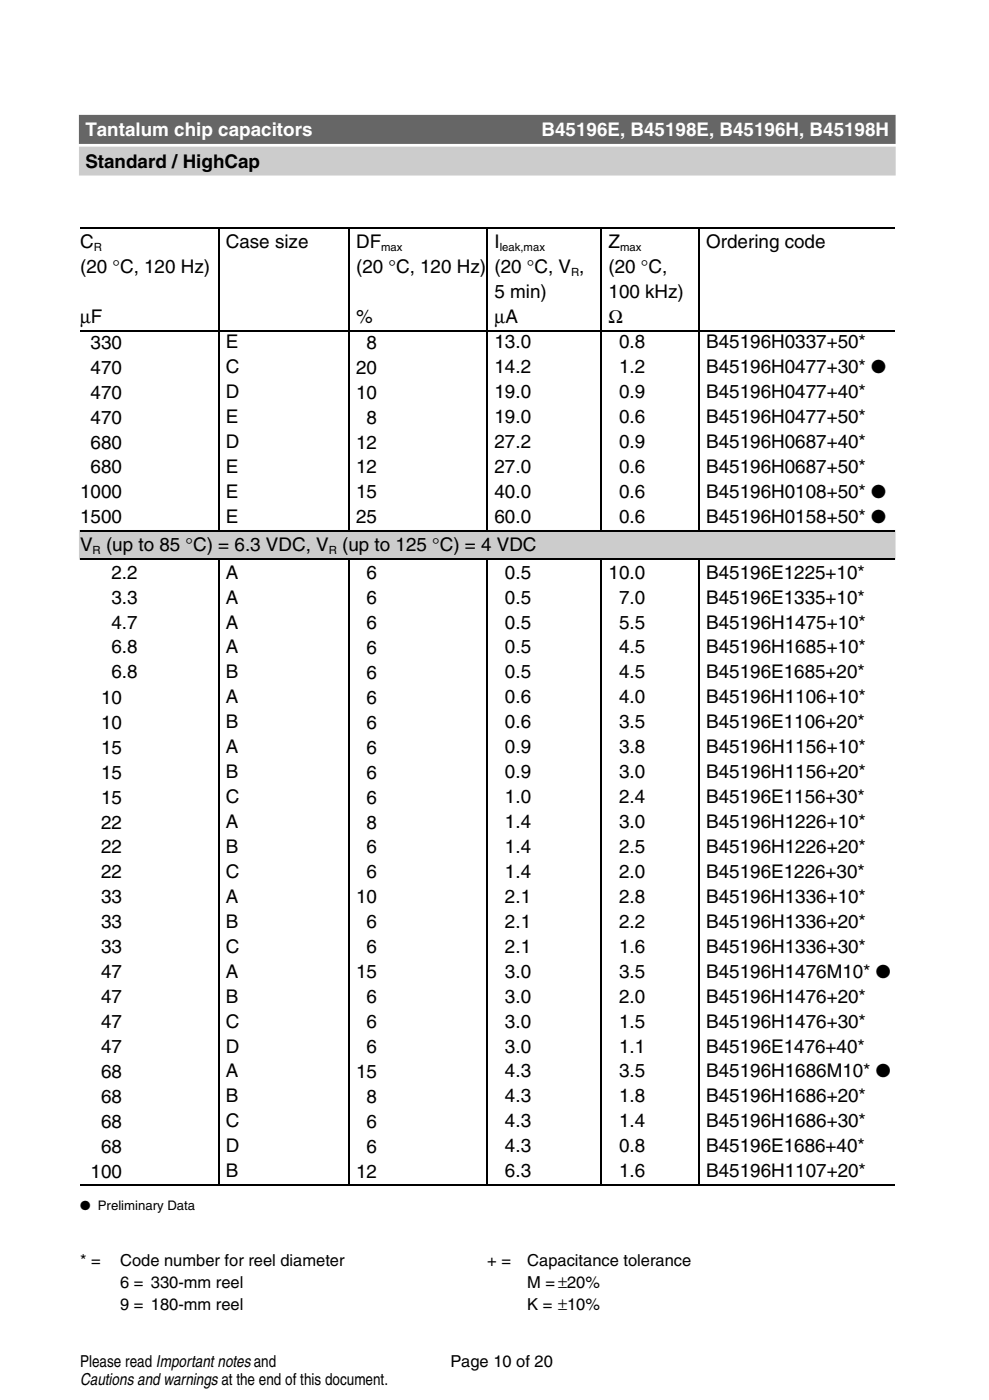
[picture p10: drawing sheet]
<svg xmlns="http://www.w3.org/2000/svg" width="148mm" height="210mm" viewBox="0 0 148 210" stroke-linecap="round" stroke-linejoin="round" font-family="sans-serif">
<defs><g id="words">
<g font-size="2.8" fill="#fff">
<text x="12.8" y="20.4">Tantalum chip capacitors</text>
<text x="81.1" y="20.4">B45196E, B45198E, B45196H, B45198H</text>
</g>
<g font-size="2.8">
<text x="12.8" y="25.2">Standard / HighCap</text>
<text x="12" y="37.2">C</text>
<text x="12" y="40.9">(20 °C, 120 Hz)</text>
<text x="33.8" y="37.2">Case size</text>
<text x="53.3" y="37.2">DF</text>
<text x="53.3" y="40.9">(20 °C, 120 Hz)</text>
<text x="74.1" y="37.2">I</text>
<text x="74.1" y="40.9">(20 °C, V ,</text>
<text x="91.2" y="37.2">Z</text>
<text x="91.2" y="40.9">(20 °C,</text>
<text x="105.8" y="37.2">Ordering code</text>
<text x="74.1" y="44.7">5 min)</text>
<text x="91.2" y="44.7">100 kHz)</text>
<text x="12" y="48.4">µF</text>
<text x="13.6" y="52.3">330</text>
<text x="33.8" y="52.2">E</text>
<text x="53.3" y="48.4">%</text>
<text x="54.9" y="52.3">8</text>
<text x="74.1" y="48.4">µA</text>
<text x="74.1" y="52.2">13.0</text>
<text x="91.2" y="48.4">Ω</text>
<text x="92.7" y="52.2">0.8</text>
<text x="105.8" y="52.2">B45196H0337+50*</text>
<text x="13.6" y="56">470</text>
<text x="13.6" y="59.8">470</text>
<text x="33.8" y="56">C</text>
<text x="33.8" y="59.7">D</text>
<text x="53.3" y="56">20</text>
<text x="53.3" y="59.8">10</text>
<text x="74.1" y="56">14.2</text>
<text x="74.1" y="59.7">19.0</text>
<text x="92.7" y="56">1.2</text>
<text x="92.7" y="59.7">0.9</text>
<text x="105.8" y="56">B45196H0477+30* ●</text>
<text x="105.8" y="59.7">B45196H0477+40*</text>
<text x="13.6" y="63.5">470</text>
<text x="33.8" y="63.4">E</text>
<text x="54.9" y="63.5">8</text>
<text x="74.1" y="63.4">19.0</text>
<text x="92.7" y="63.4">0.6</text>
<text x="105.8" y="63.4">B45196H0477+50*</text>
<text x="13.6" y="67.3">680</text>
<text x="13.6" y="71">680</text>
<text x="33.8" y="67.2">D</text>
<text x="33.8" y="70.9">E</text>
<text x="53.3" y="67.3">12</text>
<text x="53.3" y="71">12</text>
<text x="74.1" y="67.2">27.2</text>
<text x="74.1" y="70.9">27.0</text>
<text x="92.7" y="67.2">0.9</text>
<text x="92.7" y="70.9">0.6</text>
<text x="105.8" y="67.2">B45196H0687+40*</text>
<text x="105.8" y="70.9">B45196H0687+50*</text>
<text x="12" y="74.7">1000</text>
<text x="33.8" y="74.7">E</text>
<text x="53.3" y="74.7">15</text>
<text x="74.1" y="74.7">40.0</text>
<text x="92.7" y="74.7">0.6</text>
<text x="105.8" y="74.7">B45196H0108+50* ●</text>
<text x="12" y="78.5">1500</text>
<text x="12" y="82.6">V</text>
<text x="15.9" y="82.6">(up to 85 °C) = 6.3 VDC, V</text>
<text x="33.8" y="78.4">E</text>
<text x="51.3" y="82.6">(up to 125 °C) = 4 VDC</text>
<text x="53.3" y="78.5">25</text>
<text x="74.1" y="78.4">60.0</text>
<text x="92.7" y="78.4">0.6</text>
<text x="105.8" y="78.4">B45196H0158+50* ●</text>
<text x="16.7" y="86.8">2.2</text>
<text x="33.8" y="86.8">A</text>
<text x="54.9" y="86.8">6</text>
<text x="75.7" y="86.8">0.5</text>
<text x="91.2" y="86.8">10.0</text>
<text x="105.8" y="86.8">B45196E1225+10*</text>
<text x="16.7" y="90.5">3.3</text>
<text x="16.7" y="94.2">4.7</text>
<text x="33.8" y="90.5">A</text>
<text x="33.8" y="94.2">A</text>
<text x="54.9" y="90.6">6</text>
<text x="54.9" y="94.3">6</text>
<text x="75.7" y="90.5">0.5</text>
<text x="75.7" y="94.2">0.5</text>
<text x="92.7" y="90.5">7.0</text>
<text x="92.7" y="94.2">5.5</text>
<text x="105.8" y="90.5">B45196E1335+10*</text>
<text x="105.8" y="94.2">B45196H1475+10*</text>
<text x="16.7" y="98">6.8</text>
<text x="16.7" y="101.7">6.8</text>
<text x="33.8" y="98">A</text>
<text x="33.8" y="101.7">B</text>
<text x="54.9" y="98">6</text>
<text x="54.9" y="101.8">6</text>
<text x="75.7" y="98">0.5</text>
<text x="75.7" y="101.7">0.5</text>
<text x="92.7" y="98">4.5</text>
<text x="92.7" y="101.7">4.5</text>
<text x="105.8" y="98">B45196H1685+10*</text>
<text x="105.8" y="101.7">B45196E1685+20*</text>
<text x="15.1" y="105.5">10</text>
<text x="33.8" y="105.5">A</text>
<text x="54.9" y="105.5">6</text>
<text x="75.7" y="105.5">0.6</text>
<text x="92.7" y="105.5">4.0</text>
<text x="105.8" y="105.5">B45196H1106+10*</text>
<text x="15.1" y="109.3">10</text>
<text x="15.1" y="113">15</text>
<text x="33.8" y="109.2">B</text>
<text x="33.8" y="112.9">A</text>
<text x="54.9" y="109.3">6</text>
<text x="54.9" y="113">6</text>
<text x="75.7" y="109.2">0.6</text>
<text x="75.7" y="112.9">0.9</text>
<text x="92.7" y="109.2">3.5</text>
<text x="92.7" y="112.9">3.8</text>
<text x="105.8" y="109.2">B45196E1106+20*</text>
<text x="105.8" y="112.9">B45196H1156+10*</text>
<text x="15.1" y="116.7">15</text>
<text x="33.8" y="116.7">B</text>
<text x="54.9" y="116.7">6</text>
<text x="75.7" y="116.7">0.9</text>
<text x="92.7" y="116.7">3.0</text>
<text x="105.8" y="116.7">B45196H1156+20*</text>
<text x="15.1" y="120.5">15</text>
<text x="15.1" y="124.2">22</text>
<text x="33.8" y="120.4">C</text>
<text x="33.8" y="124.2">A</text>
<text x="54.9" y="120.5">6</text>
<text x="54.9" y="124.2">8</text>
<text x="75.7" y="120.4">1.0</text>
<text x="75.7" y="124.2">1.4</text>
<text x="92.7" y="120.4">2.4</text>
<text x="92.7" y="124.2">3.0</text>
<text x="105.8" y="120.4">B45196E1156+30*</text>
<text x="105.8" y="124.2">B45196H1226+10*</text>
<text x="15.1" y="128">22</text>
<text x="15.1" y="131.7">22</text>
<text x="33.8" y="127.9">B</text>
<text x="33.8" y="131.6">C</text>
<text x="54.9" y="128">6</text>
<text x="54.9" y="131.7">6</text>
<text x="75.7" y="127.9">1.4</text>
<text x="75.7" y="131.6">1.4</text>
<text x="92.7" y="127.9">2.5</text>
<text x="92.7" y="131.6">2.0</text>
<text x="105.8" y="127.9">B45196H1226+20*</text>
<text x="105.8" y="131.6">B45196E1226+30*</text>
<text x="15.1" y="135.4">33</text>
<text x="33.8" y="135.4">A</text>
<text x="53.3" y="135.4">10</text>
<text x="75.7" y="135.4">2.1</text>
<text x="92.7" y="135.4">2.8</text>
<text x="105.8" y="135.4">B45196H1336+10*</text>
<text x="15.1" y="139.2">33</text>
<text x="15.1" y="142.9">33</text>
<text x="33.8" y="139.1">B</text>
<text x="33.8" y="142.9">C</text>
<text x="54.9" y="139.2">6</text>
<text x="54.9" y="142.9">6</text>
<text x="75.7" y="139.1">2.1</text>
<text x="75.7" y="142.9">2.1</text>
<text x="92.7" y="139.1">2.2</text>
<text x="92.7" y="142.9">1.6</text>
<text x="105.8" y="139.1">B45196H1336+20*</text>
<text x="105.8" y="142.9">B45196H1336+30*</text>
<text x="15.1" y="146.7">47</text>
<text x="33.8" y="146.6">A</text>
<text x="53.3" y="146.7">15</text>
<text x="75.7" y="146.6">3.0</text>
<text x="92.7" y="146.6">3.5</text>
<text x="105.8" y="146.6">B45196H1476M10* ●</text>
<text x="15.1" y="150.4">47</text>
<text x="15.1" y="154.1">47</text>
<text x="33.8" y="150.3">B</text>
<text x="33.8" y="154.1">C</text>
<text x="54.9" y="150.4">6</text>
<text x="54.9" y="154.1">6</text>
<text x="75.7" y="150.3">3.0</text>
<text x="75.7" y="154.1">3.0</text>
<text x="92.7" y="150.3">2.0</text>
<text x="92.7" y="154.1">1.5</text>
<text x="105.8" y="150.3">B45196H1476+20*</text>
<text x="105.8" y="154.1">B45196H1476+30*</text>
<text x="15.1" y="157.9">47</text>
<text x="15.1" y="161.6">68</text>
<text x="33.8" y="157.8">D</text>
<text x="33.8" y="161.5">A</text>
<text x="53.3" y="161.6">15</text>
<text x="54.9" y="157.9">6</text>
<text x="75.7" y="157.8">3.0</text>
<text x="75.7" y="161.5">4.3</text>
<text x="92.7" y="157.8">1.1</text>
<text x="92.7" y="161.5">3.5</text>
<text x="105.8" y="157.8">B45196E1476+40*</text>
<text x="105.8" y="161.5">B45196H1686M10* ●</text>
<text x="15.1" y="165.4">68</text>
<text x="33.8" y="165.3">B</text>
<text x="54.9" y="165.4">8</text>
<text x="75.7" y="165.3">4.3</text>
<text x="92.7" y="165.3">1.8</text>
<text x="105.8" y="165.3">B45196H1686+20*</text>
<text x="15.1" y="169.1">68</text>
<text x="15.1" y="172.8">68</text>
<text x="33.8" y="169">C</text>
<text x="33.8" y="172.8">D</text>
<text x="54.9" y="169.1">6</text>
<text x="54.9" y="172.8">6</text>
<text x="75.7" y="169">4.3</text>
<text x="75.7" y="172.8">4.3</text>
<text x="92.7" y="169">1.4</text>
<text x="92.7" y="172.8">0.8</text>
<text x="105.8" y="169">B45196H1686+30*</text>
<text x="105.8" y="172.8">B45196E1686+40*</text>
<text x="13.6" y="176.6">100</text>
<text x="33.8" y="176.5">B</text>
<text x="53.3" y="176.6">12</text>
<text x="75.7" y="176.5">6.3</text>
<text x="92.7" y="176.5">1.6</text>
<text x="105.8" y="176.5">B45196H1107+20*</text>
</g>
<g font-size="2.5">
<text x="12" y="189.8">* =</text>
<text x="18" y="189.8">Code number for reel diameter</text>
<text x="73" y="189.8">+ =</text>
<text x="79" y="189.8">Capacitance tolerance</text>
<text x="18" y="193.2">6 = 330-mm reel</text>
<text x="18" y="196.4">9 = 180-mm reel</text>
<text x="79" y="193.2">M =±20%</text>
<text x="79" y="196.4">K = ±10%</text>
<text x="12" y="204.9">Please read Importantnotesand</text>
<text x="12" y="207.7">Cautions andwarnings at the end of this document.</text>
<text x="67.5" y="204.9">Page 10 of 20</text>
</g>
<text font-size="2" x="12" y="181.4">● Preliminary Data</text>
<g font-size="1.7">
<text x="14" y="37.7">R</text>
<text x="57.1" y="37.7">max</text>
<text x="74.9" y="37.7">leak,max</text>
<text x="85.6" y="41.4">R</text>
<text x="92.9" y="37.7">max</text>
<text x="13.9" y="83.1">R</text>
<text x="49.3" y="83.1">R</text>
</g>
</g></defs>
<g fill="none" stroke="#000" stroke-width=".18">
<path d="M12 34.1h20.7M32.7 34.1v45.4M32.8 34.1h19.5M52.3 34.1v45.4M52.3 34.1h20.7M73 34.1v45.4M73.1 34.1h17M90.1 34.1v45.4M90.2 34.1h14.5M104.7 34.1v45.4M104.8 34.1h29.2M12 49.6h20.7"/>
<path d="M32.8 49.6h19.5M52.3 49.6h20.7M73.1 49.6h17M90.2 49.6h14.5M104.8 49.6h29.2M12 79.5h122M12 83.8h122M32.7 83.8v93.9M52.3 83.8v93.9M73 83.8v93.9M90.1 83.8v93.9M104.7 83.8v93.9"/>
<path d="M12 177.7h122"/>
</g>
<g fill="#ccc" stroke="#ccc" stroke-width=".35">
<path d="M12 79.6h122v4.1h-122z"/>
<path d="M12 22.2h122v4h-122z"/>
</g>
<path d="M12 17.4h122v4h-122z" fill="#666" stroke="#666" stroke-width=".35"/>
<use href="#words"/>
</svg>
